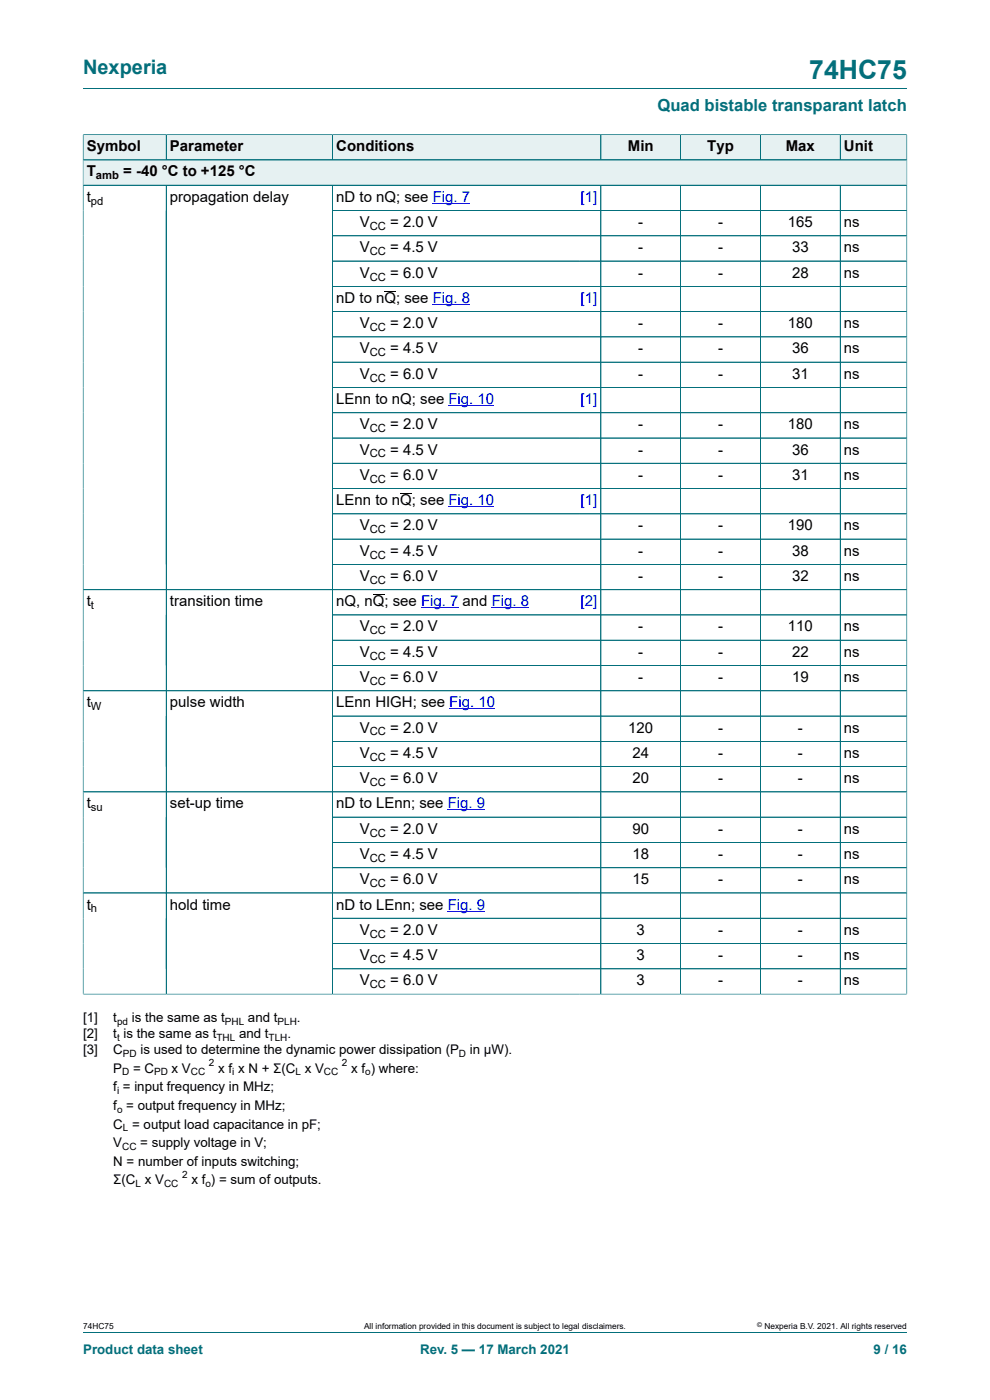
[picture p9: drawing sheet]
<svg xmlns="http://www.w3.org/2000/svg" width="210mm" height="297mm" viewBox="0 0 210 297" stroke-linecap="round" stroke-linejoin="round" font-family="sans-serif">
<defs><g id="words">
<text font-size="5.6" fill="#036f7b" x="171.7" y="16.8">74HC75</text>
<text font-size="4.2" fill="#036f7b" x="17.6" y="15.6">Nexperia</text>
<text font-size="3.5" fill="#036f7b" x="139.5" y="23.7">Quad bistable transparant latch</text>
<g font-size="3.2">
<text x="18.4" y="32.1">Symbol</text>
<text x="36.1" y="32.1">Parameter</text>
<text x="71.3" y="32.1">Conditions</text>
<text x="133.2" y="32.1">Min</text>
<text x="150" y="32.1">Typ</text>
<text x="166.7" y="32.1">Max</text>
<text x="179" y="32.1">Unit</text>
<text x="18.4" y="37.4">T</text>
<text x="26.1" y="37.4">= -40 °C to +125 °C</text>
<text x="18.4" y="42.8">t</text>
<text x="36.1" y="42.8">propagation delay</text>
<text x="71.3" y="42.8">nD to nQ; see Fig. 7</text>
<text x="76.3" y="48.2">V</text>
<text x="76.3" y="53.5">V</text>
<text x="82.8" y="48.2">= 2.0 V</text>
<text x="82.8" y="53.5">= 4.5 V</text>
<text x="135.4" y="48.2">-</text>
<text x="135.4" y="53.5">-</text>
<text x="152.3" y="48.2">-</text>
<text x="152.3" y="53.5">-</text>
<text x="167.1" y="48.2">165</text>
<text x="168" y="53.5">33</text>
<text x="179" y="48.2">ns</text>
<text x="179" y="53.5">ns</text>
<text x="76.3" y="58.9">V</text>
<text x="82.8" y="58.9">= 6.0 V</text>
<text x="135.4" y="58.9">-</text>
<text x="152.3" y="58.9">-</text>
<text x="168" y="58.9">28</text>
<text x="179" y="58.9">ns</text>
<text x="71.3" y="64.3">nD to nQ; see Fig. 8</text>
<text x="76.3" y="69.6">V</text>
<text x="82.8" y="69.6">= 2.0 V</text>
<text x="135.4" y="69.6">-</text>
<text x="152.3" y="69.6">-</text>
<text x="167.1" y="69.6">180</text>
<text x="179" y="69.6">ns</text>
<text x="76.3" y="75">V</text>
<text x="82.8" y="75">= 4.5 V</text>
<text x="135.4" y="75">-</text>
<text x="152.3" y="75">-</text>
<text x="168" y="75">36</text>
<text x="179" y="75">ns</text>
<text x="76.3" y="80.3">V</text>
<text x="82.8" y="80.3">= 6.0 V</text>
<text x="135.4" y="80.3">-</text>
<text x="152.3" y="80.3">-</text>
<text x="168" y="80.3">31</text>
<text x="179" y="80.3">ns</text>
<text x="71.3" y="85.7">LEnn to nQ; see Fig. 10</text>
<text x="76.3" y="91.1">V</text>
<text x="82.8" y="91.1">= 2.0 V</text>
<text x="135.4" y="91.1">-</text>
<text x="152.3" y="91.1">-</text>
<text x="167.1" y="91.1">180</text>
<text x="179" y="91.1">ns</text>
<text x="76.3" y="96.4">V</text>
<text x="76.3" y="101.8">V</text>
<text x="82.8" y="96.4">= 4.5 V</text>
<text x="82.8" y="101.8">= 6.0 V</text>
<text x="135.4" y="96.4">-</text>
<text x="135.4" y="101.8">-</text>
<text x="152.3" y="96.4">-</text>
<text x="152.3" y="101.8">-</text>
<text x="168" y="96.4">36</text>
<text x="168" y="101.8">31</text>
<text x="179" y="96.4">ns</text>
<text x="179" y="101.8">ns</text>
<text x="71.3" y="107.1">LEnn to nQ; see Fig. 10</text>
<text x="76.3" y="112.5">V</text>
<text x="82.8" y="112.5">= 2.0 V</text>
<text x="135.4" y="112.5">-</text>
<text x="152.3" y="112.5">-</text>
<text x="167.1" y="112.5">190</text>
<text x="179" y="112.5">ns</text>
<text x="76.3" y="117.9">V</text>
<text x="82.8" y="117.9">= 4.5 V</text>
<text x="135.4" y="117.9">-</text>
<text x="152.3" y="117.9">-</text>
<text x="168" y="117.9">38</text>
<text x="179" y="117.9">ns</text>
<text x="76.3" y="123.2">V</text>
<text x="82.8" y="123.2">= 6.0 V</text>
<text x="135.4" y="123.2">-</text>
<text x="152.3" y="123.2">-</text>
<text x="168" y="123.2">32</text>
<text x="179" y="123.2">ns</text>
<text x="18.4" y="128.6">t</text>
<text x="36.1" y="128.6">transition time</text>
<text x="71.3" y="128.6">nQ, nQ; see Fig. 7 and Fig. 8</text>
<text x="76.3" y="134">V</text>
<text x="82.8" y="134">= 2.0 V</text>
<text x="135.4" y="134">-</text>
<text x="152.3" y="134">-</text>
<text x="167.1" y="134">110</text>
<text x="179" y="134">ns</text>
<text x="76.3" y="139.3">V</text>
<text x="82.8" y="139.3">= 4.5 V</text>
<text x="135.4" y="139.3">-</text>
<text x="152.3" y="139.3">-</text>
<text x="168" y="139.3">22</text>
<text x="179" y="139.3">ns</text>
<text x="76.3" y="144.7">V</text>
<text x="82.8" y="144.7">= 6.0 V</text>
<text x="135.4" y="144.7">-</text>
<text x="152.3" y="144.7">-</text>
<text x="168" y="144.7">19</text>
<text x="179" y="144.7">ns</text>
<text x="18.4" y="150">t</text>
<text x="36.1" y="150">pulse width</text>
<text x="71.3" y="150">LEnn HIGH; see Fig. 10</text>
<text x="76.3" y="155.4">V</text>
<text x="82.8" y="155.4">= 2.0 V</text>
<text x="133.3" y="155.4">120</text>
<text x="152.3" y="155.4">-</text>
<text x="169.3" y="155.4">-</text>
<text x="179" y="155.4">ns</text>
<text x="76.3" y="160.8">V</text>
<text x="82.8" y="160.8">= 4.5 V</text>
<text x="134.2" y="160.8">24</text>
<text x="152.3" y="160.8">-</text>
<text x="169.3" y="160.8">-</text>
<text x="179" y="160.8">ns</text>
<text x="76.3" y="166.1">V</text>
<text x="82.8" y="166.1">= 6.0 V</text>
<text x="134.2" y="166.1">20</text>
<text x="152.3" y="166.1">-</text>
<text x="169.3" y="166.1">-</text>
<text x="179" y="166.1">ns</text>
<text x="18.4" y="171.5">t</text>
<text x="36.1" y="171.5">set-up time</text>
<text x="71.3" y="171.5">nD to LEnn; see Fig. 9</text>
<text x="76.3" y="176.9">V</text>
<text x="82.8" y="176.9">= 2.0 V</text>
<text x="134.2" y="176.9">90</text>
<text x="152.3" y="176.9">-</text>
<text x="169.3" y="176.9">-</text>
<text x="179" y="176.9">ns</text>
<text x="76.3" y="182.2">V</text>
<text x="82.8" y="182.2">= 4.5 V</text>
<text x="134.2" y="182.2">18</text>
<text x="152.3" y="182.2">-</text>
<text x="169.3" y="182.2">-</text>
<text x="179" y="182.2">ns</text>
<text x="76.3" y="187.6">V</text>
<text x="82.8" y="187.6">= 6.0 V</text>
<text x="134.2" y="187.6">15</text>
<text x="152.3" y="187.6">-</text>
<text x="169.3" y="187.6">-</text>
<text x="179" y="187.6">ns</text>
<text x="18.4" y="192.9">t</text>
<text x="36.1" y="192.9">hold time</text>
<text x="71.3" y="192.9">nD to LEnn; see Fig. 9</text>
<text x="76.3" y="198.3">V</text>
<text x="76.3" y="203.7">V</text>
<text x="82.8" y="198.3">= 2.0 V</text>
<text x="82.8" y="203.7">= 4.5 V</text>
<text x="135" y="198.3">3</text>
<text x="135" y="203.7">3</text>
<text x="152.3" y="198.3">-</text>
<text x="152.3" y="203.7">-</text>
<text x="169.3" y="198.3">-</text>
<text x="169.3" y="203.7">-</text>
<text x="179" y="198.3">ns</text>
<text x="179" y="203.7">ns</text>
<text x="76.3" y="209">V</text>
<text x="82.8" y="209">= 6.0 V</text>
<text x="135" y="209">3</text>
<text x="152.3" y="209">-</text>
<text x="169.3" y="209">-</text>
<text x="179" y="209">ns</text>
</g>
<g font-size="3.2" fill="#00f">
<text x="123.1" y="42.8">[1]</text>
<text x="123.1" y="64.3">[1]</text>
<text x="123.1" y="85.7">[1]</text>
<text x="123.1" y="107.1">[1]</text>
<text x="123.1" y="128.6">[2]</text>
</g>
<g font-size="2.8">
<text x="17.6" y="216.8">[1]</text>
<text x="17.6" y="220.2">[2]</text>
<text x="24" y="216.8">t</text>
<text x="24" y="220.2">t is the same as t</text>
<text x="28" y="216.8">is the same as t</text>
<text x="50.7" y="220.2">and t</text>
<text x="52.6" y="216.8">and t</text>
<text x="61" y="220.2">.</text>
<text x="63" y="216.8">.</text>
<text x="17.6" y="223.6">[3]</text>
<text x="24" y="223.6">C</text>
<text x="24" y="227.6">P</text>
<text x="28.2" y="227.6">= C</text>
<text x="29.8" y="223.6">is used to determine the dynamic power dissipation (P</text>
<text x="36.4" y="227.6">x V</text>
<text x="46.3" y="227.6">x f x N + Σ(C x V</text>
<text x="74.5" y="227.6">x f ) where:</text>
<text x="99.7" y="223.6">in μW).</text>
<text x="24" y="231.5">f = input frequency in MHz;</text>
<text x="24" y="235.5">f = output frequency in MHz;</text>
<text x="24" y="239.4">C = output load capacitance in pF;</text>
<text x="24" y="243.4">V</text>
<text x="29.8" y="243.4">= supply voltage in V;</text>
<text x="24" y="247.3">N = number of inputs switching;</text>
<text x="24" y="251.3">Σ(C x V</text>
<text x="40.6" y="251.3">x f ) = sum of outputs.</text>
</g>
<g font-size="2.8" fill="#036f7b">
<text x="17.6" y="287.2">Product data sheet</text>
<text x="89.1" y="287.2">Rev. 5 — 17 March 2021</text>
<text x="185.3" y="287.2">9 / 16</text>
</g>
<g font-size="2.4">
<text x="20.4" y="38.1">amb</text>
<text x="19.3" y="43.4">pd</text>
<text x="78.4" y="48.8">CC</text>
<text x="78.4" y="54.1">CC</text>
<text x="78.4" y="59.5">CC</text>
<text x="78.4" y="70.2">CC</text>
<text x="78.4" y="75.6">CC</text>
<text x="78.4" y="81">CC</text>
<text x="78.4" y="91.7">CC</text>
<text x="78.4" y="97">CC</text>
<text x="78.4" y="102.4">CC</text>
<text x="78.4" y="113.1">CC</text>
<text x="78.4" y="118.5">CC</text>
<text x="78.4" y="123.9">CC</text>
<text x="19.3" y="129.2">t</text>
<text x="78.4" y="134.6">CC</text>
<text x="78.4" y="139.9">CC</text>
<text x="78.4" y="145.3">CC</text>
<text x="19.3" y="150.7">W</text>
<text x="78.4" y="156">CC</text>
<text x="78.4" y="161.4">CC</text>
<text x="78.4" y="166.8">CC</text>
<text x="19.3" y="172.1">su</text>
<text x="78.4" y="177.5">CC</text>
<text x="78.4" y="182.8">CC</text>
<text x="78.4" y="188.2">CC</text>
<text x="19.3" y="193.6">h</text>
<text x="78.4" y="198.9">CC</text>
<text x="78.4" y="204.3">CC</text>
<text x="78.4" y="209.6">CC</text>
</g>
<g font-size="2.1">
<text x="24.8" y="217.4">pd</text>
<text x="24.8" y="220.8">t</text>
<text x="45.9" y="220.8">THL</text>
<text x="47.7" y="217.4">PHL</text>
<text x="57" y="220.8">TLH</text>
<text x="58.9" y="217.4">PLH</text>
<text x="26.1" y="224.2">PD</text>
<text x="44.3" y="226.1">2</text>
<text x="72.5" y="226.1">2</text>
<text x="97.4" y="224.2">D</text>
<text x="24.8" y="232.1">i</text>
<text x="25.9" y="228.1">D</text>
<text x="32.7" y="228.1">PD</text>
<text x="40.5" y="228.1">CC</text>
<text x="49.3" y="228.1">i</text>
<text x="62.7" y="228.1">L</text>
<text x="68.7" y="228.1">CC</text>
<text x="77.5" y="228.1">o</text>
<text x="24.8" y="236">o</text>
<text x="26.1" y="240">L</text>
<text x="25.9" y="243.9">CC</text>
<text x="28.8" y="251.8">L</text>
<text x="34.8" y="251.8">CC</text>
<text x="38.6" y="249.8">2</text>
<text x="43.6" y="251.8">o</text>
</g>
<g font-size="1.8">
<text x="17.6" y="282">74HC75</text>
<text x="77.2" y="282">All information provided in this document is subject to legal disclaimers.</text>
<text x="162.2" y="282">Nexperia B.V. 2021. All rights reserved</text>
</g>
<text font-size="1.4" x="160.6" y="281.6">©</text>
</g></defs>
<path d="M17.6 18.8h174.8" fill="none" stroke="#036f7b" stroke-width=".21"/>
<path d="M17.7 28.6h17.5v5.3h-17.5z" fill="#e6f1f2"/>
<path d="M17.6 28.5v5.4h17.7v-5.3h-17.7" fill="none" stroke="#036f7b" stroke-width=".21"/>
<path d="M35.3 28.6h35.2v5.3h-35.2z" fill="#e6f1f2"/>
<path d="M35.3 28.6h92.1v5.3h-92.1zM70.6 28.6v5.3" fill="none" stroke="#036f7b" stroke-width=".21"/>
<g fill="#e6f1f2">
<path d="M70.6 28.6h56.8v5.3h-56.8z"/>
<path d="M127.5 28.6h16.8v5.3h-16.8z"/>
</g>
<path d="M127.4 28.6h17v5.3h-17z" fill="none" stroke="#036f7b" stroke-width=".21"/>
<path d="M144.5 28.6h16.7v5.3h-16.7z" fill="#e6f1f2"/>
<path d="M144.4 28.6h16.9v5.3h-16.9z" fill="none" stroke="#036f7b" stroke-width=".21"/>
<path d="M161.4 28.6h16.8v5.3h-16.8z" fill="#e6f1f2"/>
<path d="M161.3 28.6h16.9v5.3h-16.9z" fill="none" stroke="#036f7b" stroke-width=".21"/>
<path d="M178.3 28.6h14v5.3h-14z" fill="#e6f1f2"/>
<path d="M192.4 28.5v10.8h-174.8v-5.4h174.8M192.4 28.6h-14.2v5.3" fill="none" stroke="#036f7b" stroke-width=".21"/>
<path d="M17.7 34h174.6v5.2h-174.6z" fill="#e6f1f2"/>
<g fill="none" stroke="#036f7b" stroke-width=".21">
<path d="M17.6 39.3h174.8M17.6 28.6v182.4M17.7 28.6h174.6M17.7 33.9h174.6M35.3 28.6v5.3M35.3 39.3v171.6M70.6 28.6v5.3M70.6 39.3v171.6M127.4 28.6v5.3M127.4 39.3v171.6M144.4 28.6v5.3M144.4 39.3v171.6"/>
<path d="M161.3 28.6v5.3M161.3 39.3v171.6M178.2 28.6v5.3M178.2 39.3v171.6M192.4 28.6v182.4M70.6 44.7h121.8M70.6 50h121.8M70.6 55.4h121.8M70.6 60.7h121.8M70.6 66.1h121.8M70.6 71.5h121.8M70.6 76.8h121.8"/>
<path d="M70.6 82.2h121.8M70.6 87.6h121.8M70.6 92.9h121.8M70.6 98.3h121.8M70.6 109h121.8M70.6 114.4h121.8M192.4 103.6h-121.8M192.4 119.7h-121.8M17.6 125.1h174.8M70.6 135.8h121.8M192.4 130.5h-121.8M70.6 151.9h121.8"/>
<path d="M192.4 141.2h-121.8M192.4 146.5h-174.8M192.4 157.3h-121.8M70.6 162.6h121.8M70.6 178.7h121.8M192.4 168h-174.8M192.4 173.4h-121.8M17.6 189.4h174.8M192.4 184.1h-121.8M192.4 194.8h-121.8M70.6 205.5h121.8M192.4 200.2h-121.8"/>
<path d="M192.4 210.9h-174.8M17.6 282.6h174.8"/>
</g>
<path d="M91.8 43.1h7.9M91.8 64.6h7.9M95.1 86h9.7M95.1 107.5h9.7M89.3 128.9h7.9M104.3 128.9h7.9M95.3 150.4h9.7M95 171.8h7.9M95 193.3h7.9" fill="none" stroke="#00f" stroke-width=".21"/>
<path d="M81.6 61.8h2.4M84.9 104.7h2.5M79.1 126.1h2.5" fill="none" stroke="#000" stroke-width=".21"/>
<use href="#words"/>
</svg>
